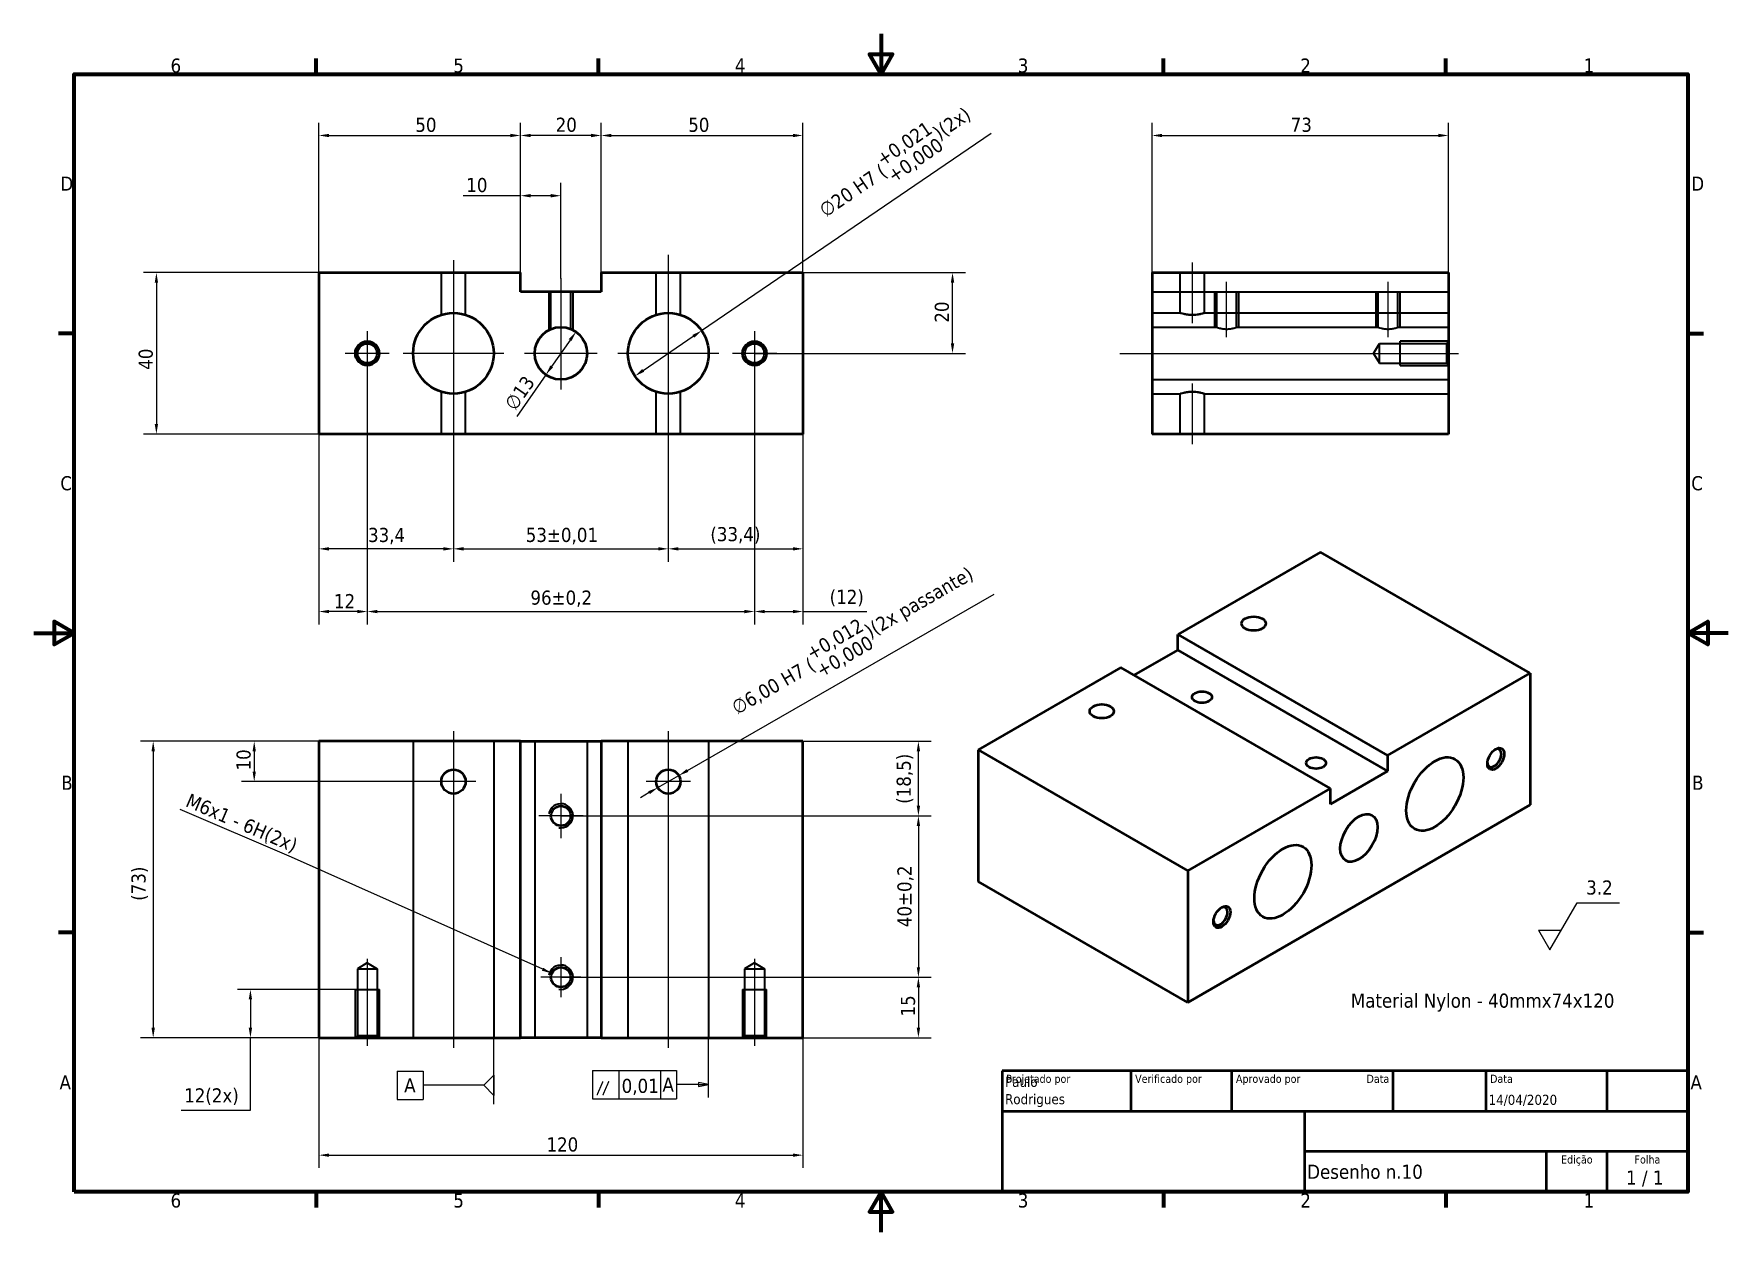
# Model space of a CAD drawing. Header units: millimetres. Extents: x 0 to 420, y 0 to 297.
import ezdxf
from ezdxf.enums import TextEntityAlignment as Align

# ---------------------------------------------------------------- set-up
doc = ezdxf.new("R2010")
doc.units = ezdxf.units.MM
for name, color, linetype, lineweight in [('Borda (ISO)', 7, 'Continuous', 70), ('Dimensão (ISO)', 7, 'Continuous', 25), ('Estreito visível (ISO)', 7, 'Continuous', 35), ('Linha de centro (ISO)', 7, 'Continuous', 25), ('Marca de centro (ISO)', 7, 'Continuous', 25), ('Oculto (ISO)', 7, 'Continuous', 35), ('Símbolo (ISO)', 7, 'Continuous', 25), ('Título (ISO)', 7, 'Continuous', 50), ('Visível (ISO)', 7, 'Continuous', 50)]:
    doc.layers.add(name, color=color, linetype=linetype, lineweight=lineweight)
doc.styles.add('Estilo de texto13', font='tahoma.ttf')
doc.styles.add('Estilo de texto14', font='tahoma.ttf')
doc.styles.add('Estilo de texto9', font='')
doc.styles.add('Texto da nota (ISO)', font='tahoma.ttf')
doc.styles.get('Estilo de texto9').set_extended_font_data('AIGDT')
doc.dimstyles.new('Padrão (ISO)', dxfattribs={"dimtxt": 3.5, "dimasz": 2.5, "dimexe": 3.175, "dimexo": 0, "dimgap": 0.762, "dimtad": 1, "dimrnd": 1e-08, "dimzin": 0, "dimtxsty": 'Texto da nota (ISO)', "dimcen": 0.09, "dimdle": 10, "dimclrd": 256, "dimclre": 256, "dimclrt": 256, "dimazin": 0, "dimtfac": 1.001486, "dimtmove": 0, "dimatfit": 3, "dimfxl": 1, "dimtolj": 1, "dimtzin": 0, "dimlwd": -1, "dimlwe": -1, "dimarcsym": 0})
doc.dimstyles.new('Padrão (ISO)$7', dxfattribs={"dimtxt": 3.5, "dimasz": 2.5, "dimexe": 3.175, "dimexo": 0, "dimgap": 0.762, "dimtad": 1, "dimrnd": 1e-08, "dimzin": 0, "dimtxsty": 'Texto da nota (ISO)', "dimcen": 0.09, "dimdle": 10, "dimclrd": 256, "dimclre": 256, "dimclrt": 256, "dimazin": 0, "dimtfac": 1.001486, "dimtmove": 0, "dimatfit": 3, "dimfxl": 1, "dimtolj": 1, "dimtzin": 0, "dimlwd": -1, "dimlwe": -1, "dimarcsym": 0})

msp = doc.modelspace()

# ---------------------------------------------------------------- texts
at = {"layer": 'Símbolo (ISO)', "insert": (64.114, 93.4546), "char_height": 3.5, "width": 30.978517, "attachment_point": 9, "rotation": 336.74425, "line_spacing_factor": 0.6125, "style": 'Texto da nota (ISO)'}
msp.add_mtext('{M6x1 - 6H(2x)}', dxfattribs=at)
at = {"layer": 'Símbolo (ISO)', "insert": (326.4701, 59.1296), "char_height": 3.5, "width": 66.341166, "attachment_point": 1, "style": 'Texto da nota (ISO)'}
msp.add_mtext('{\\fTahoma|b0|i0;Material Nylon - 40mmx74x120}', dxfattribs=at)

# ---------------------------------------------------------------- blocks, each defined once
blk = doc.blocks.new('Bordas Borda padrão')
at = {"layer": 'Borda (ISO)'}
for p, q in [((70, 287), (70, 290.9)), ((140, 287), (140, 290.9)), ((280, 287), (280, 290.9)), ((350, 287), (350, 290.9)), ((10, 222.75), (6.1, 222.75)), ((410, 222.75), (413.9, 222.75)), ((10, 74.25), (6.1, 74.25)), ((410, 74.25), (413.9, 74.25)), ((70, 10), (70, 6.1)), ((140, 10), (140, 6.1)), ((280, 10), (280, 6.1)), ((350, 10), (350, 6.1))]:
    blk.add_line(p, q, dxfattribs=at)
at = {"layer": 'Borda (ISO)', "flags": 128}
for points in [[(210, 297), (210, 287), (207.11, 292), (212.89, 292), (210, 287)], [(10, 10), (10, 287), (410, 287), (410, 10), (10, 10)], [(0, 148.5), (10, 148.5), (5, 151.39), (5, 145.61), (10, 148.5)], [(420, 148.5), (410, 148.5), (415, 151.39), (415, 145.61), (410, 148.5)], [(210, 0), (210, 10), (207.11, 5), (212.89, 5), (210, 10)]]:
    blk.add_lwpolyline(points, dxfattribs=at)
at = {"layer": 'Borda (ISO)', "char_height": 3.5, "attachment_point": 7, "style": 'Texto da nota (ISO)'}
for s, insert in [('6', (33.88, 287.33)), ('5', (103.98, 287.33)), ('4', (173.78, 287.4)), ('3', (243.91, 287.33)), ('2', (313.94, 287.4)), ('1', (384.21, 287.4)), ('D', (6.57, 258.13)), ('D', (410.87, 258.13)), ('C', (6.56, 183.81)), ('C', (410.86, 183.81)), ('B', (6.78, 109.63)), ('B', (411.08, 109.63)), ('A', (6.36, 35.38)), ('A', (410.66, 35.38)), ('6', (33.88, 6.03)), ('5', (103.98, 6.03)), ('4', (173.78, 6.1)), ('3', (243.91, 6.03)), ('2', (313.94, 6.1)), ('1', (384.21, 6.1))]:
    blk.add_mtext(s, dxfattribs=dict(at, insert=insert))
blk = doc.blocks.new('Blocos de títulos ISO')
at = {"layer": 'Título (ISO)'}
for p, q in [((270.07, 130), (100.07, 130)), ((100.07, 130), (100.07, 100)), ((132.07, 120), (132.07, 130)), ((157.07, 120), (157.07, 130)), ((197.07, 120), (197.07, 130)), ((220.07, 120), (220.07, 130)), ((250.07, 120), (250.07, 130)), ((270.07, 100), (270.07, 130)), ((100.07, 120), (270.07, 120)), ((175.07, 120), (175.07, 100)), ((270.07, 110), (175.07, 110)), ((235.07, 100), (235.07, 110)), ((250.07, 100), (250.07, 110)), ((100.07, 100), (270.07, 100))]:
    blk.add_line(p, q, dxfattribs=at)
at = {"layer": 'Título (ISO)', "style": 'Estilo de texto14'}
for s, p in [('Projetado por', (101.07, 129)), ('Verificado por', (133.07, 129)), ('Aprovado por', (158.07, 129)), ('Data', (221.07, 129))]:
    blk.add_text(s, height=2, dxfattribs=at).set_placement(p, align=Align.TOP_LEFT)
blk.add_text('Data', height=2, dxfattribs=at).set_placement((196.07, 129), align=Align.TOP_RIGHT)
for s, p in [('Edição', (242.57, 109)), ('Folha', (260.07, 109))]:
    blk.add_text(s, height=2, dxfattribs=at).set_placement(p, align=Align.TOP_CENTER)
at = {"layer": 'Título (ISO)', "style": 'Texto da nota (ISO)'}
blk.add_text('1 / 1 ', height=3.5, dxfattribs=at).set_placement((260.07, 103.5), align=Align.MIDDLE_CENTER)
at = {"layer": 'Título (ISO)'}
for tag, p, height, style in [('AUTOR_001', (100.82, 125.99), 2.5, 'Estilo de texto13'), ('AUTOR_002', (100.82, 121.71), 2.5, 'Estilo de texto13'), ('DATA_DE_CRIAÇÃO_001', (220.69, 121.54), 2.5, 'Estilo de texto13'), ('NÚMERO_DA_PEÇA_001', (175.72, 103.21), 3.5, 'Texto da nota (ISO)')]:
    blk.add_attdef(tag, p, '', height=height, dxfattribs=dict(at, style=style))
at = {"layer": 'Título (ISO)', "style": 'Estilo de texto13'}
for tag, p in [('VERIFICADO_POR', (133.07, 121)), ('APROVADO_POR_ENG.', (158.07, 121))]:
    blk.add_attdef(tag, text='', height=2.5, dxfattribs=at).set_placement(p, align=Align.BOTTOM_LEFT)
blk.add_attdef('DATA_DE_APROVAÇÃO_DA_ENG.', text='', height=2.5, dxfattribs=at).set_placement((196.07, 121), align=Align.BOTTOM_RIGHT)
at = {"layer": 'Título (ISO)', "style": 'Texto da nota (ISO)'}
for tag, p in [('TÍTULO', (222.57, 115)), ('EMPRESA', (137.41, 109.96)), ('NÚMERO_DE_REVISÃO', (242.57, 103.5))]:
    blk.add_attdef(tag, text='', height=3.5, dxfattribs=at).set_placement(p, align=Align.MIDDLE_CENTER)
blk = doc.blocks.new('*D5')
at = {"layer": 'Defpoints', "color": 0, "transparency": 16777216}
for p in [(70.65, 237.82), (30.37, 197.82), (70.65, 197.82)]:
    blk.add_point(p, dxfattribs=at)
at = {"layer": 'Dimensão (ISO)', "transparency": 16777216}
for p, q in [((70.65, 237.82), (27.2, 237.82)), ((30.37, 235.32), (30.37, 200.32)), ((70.65, 197.82), (27.2, 197.82))]:
    blk.add_line(p, q, dxfattribs=at)
for points in [[(29.96, 235.32), (30.79, 235.32), (30.37, 237.82)], [(29.96, 200.32), (30.79, 200.32), (30.37, 197.82)]]:
    blk.add_solid(points, dxfattribs=at)
at = {"layer": 'Dimensão (ISO)', "transparency": 16777216, "insert": (25.97, 213.74), "char_height": 3.5, "attachment_point": 1, "rotation": 90, "style": 'Texto da nota (ISO)'}
blk.add_mtext('\\A1;40', dxfattribs=at)
blk = doc.blocks.new('*D6')
at = {"layer": 'Defpoints', "color": 0, "transparency": 16777216}
for p in [(350.69, 271.82), (277.19, 237.82), (350.69, 237.82)]:
    blk.add_point(p, dxfattribs=at)
at = {"layer": 'Dimensão (ISO)', "transparency": 16777216}
for p, q in [((277.19, 237.82), (277.19, 274.99)), ((350.69, 237.82), (350.69, 274.99)), ((279.69, 271.82), (348.19, 271.82))]:
    blk.add_line(p, q, dxfattribs=at)
for points in [[(279.69, 272.23), (279.69, 271.4), (277.19, 271.82)], [(348.19, 272.23), (348.19, 271.4), (350.69, 271.82)]]:
    blk.add_solid(points, dxfattribs=at)
at = {"layer": 'Dimensão (ISO)', "transparency": 16777216, "insert": (311.56, 276.23), "char_height": 3.5, "attachment_point": 1, "style": 'Texto da nota (ISO)'}
blk.add_mtext('\\A1;73', dxfattribs=at)
blk = doc.blocks.new('*D7')
at = {"layer": 'Defpoints', "color": 0, "transparency": 16777216}
for p in [(70.65, 121.67), (29.58, 48.17), (70.65, 48.17)]:
    blk.add_point(p, dxfattribs=at)
at = {"layer": 'Dimensão (ISO)', "transparency": 16777216}
for p, q in [((70.65, 121.67), (26.4, 121.67)), ((29.58, 119.17), (29.58, 50.67)), ((70.65, 48.17), (26.4, 48.17))]:
    blk.add_line(p, q, dxfattribs=at)
for points in [[(29.16, 119.17), (30, 119.17), (29.58, 121.67)], [(29.16, 50.67), (30, 50.67), (29.58, 48.17)]]:
    blk.add_solid(points, dxfattribs=at)
at = {"layer": 'Dimensão (ISO)', "transparency": 16777216, "insert": (24.19, 82.12), "char_height": 3.5, "attachment_point": 1, "rotation": 90, "style": 'Texto da nota (ISO)'}
blk.add_mtext('\\A1;(73)', dxfattribs=at)
blk = doc.blocks.new('Identificador de textura de superfície1')
at = {"layer": 'Símbolo (ISO)'}
for p, q in [((375.84, 69.95), (382.55, 81.58)), ((382.55, 81.58), (393.05, 81.58)), ((373.02, 74.85), (375.84, 69.95)), ((373.02, 74.85), (378.67, 74.85))]:
    blk.add_line(p, q, dxfattribs=at)
at = {"layer": 'Símbolo (ISO)', "insert": (384.82, 83.6), "char_height": 3.5, "attachment_point": 7, "style": 'Texto da nota (ISO)'}
blk.add_mtext('3.2', dxfattribs=at)
blk = doc.blocks.new('*D9')
at = {"layer": 'Defpoints', "color": 0, "transparency": 16777216}
for p in [(120.65, 271.82), (70.65, 237.82), (120.65, 237.82)]:
    blk.add_point(p, dxfattribs=at)
at = {"layer": 'Dimensão (ISO)', "transparency": 16777216}
for p, q in [((70.65, 237.82), (70.65, 274.99)), ((120.65, 237.82), (120.65, 274.99)), ((73.15, 271.82), (118.15, 271.82))]:
    blk.add_line(p, q, dxfattribs=at)
for points in [[(73.15, 272.23), (73.15, 271.4), (70.65, 271.82)], [(118.15, 272.23), (118.15, 271.4), (120.65, 271.82)]]:
    blk.add_solid(points, dxfattribs=at)
at = {"layer": 'Dimensão (ISO)', "transparency": 16777216, "insert": (94.56, 276.22), "char_height": 3.5, "attachment_point": 1, "style": 'Texto da nota (ISO)'}
blk.add_mtext('\\A1;50', dxfattribs=at)
blk = doc.blocks.new('*D10')
at = {"layer": 'Defpoints', "color": 0, "transparency": 16777216}
for p in [(120.65, 271.82), (120.65, 237.82), (140.65, 237.82)]:
    blk.add_point(p, dxfattribs=at)
at = {"layer": 'Dimensão (ISO)', "transparency": 16777216}
for p, q in [((120.65, 237.82), (120.65, 274.99)), ((140.65, 237.82), (140.65, 274.99)), ((138.15, 271.82), (123.15, 271.82))]:
    blk.add_line(p, q, dxfattribs=at)
for points in [[(123.15, 272.23), (123.15, 271.4), (120.65, 271.82)], [(138.15, 272.23), (138.15, 271.4), (140.65, 271.82)]]:
    blk.add_solid(points, dxfattribs=at)
at = {"layer": 'Dimensão (ISO)', "transparency": 16777216, "insert": (129.35, 276.23), "char_height": 3.5, "attachment_point": 1, "style": 'Texto da nota (ISO)'}
blk.add_mtext('\\A1;20', dxfattribs=at)
blk = doc.blocks.new('*D11')
at = {"layer": 'Defpoints', "color": 0, "transparency": 16777216}
for p in [(190.65, 271.82), (140.65, 237.82), (190.65, 237.82)]:
    blk.add_point(p, dxfattribs=at)
at = {"layer": 'Dimensão (ISO)', "transparency": 16777216}
for p, q in [((140.65, 237.82), (140.65, 274.99)), ((190.65, 237.82), (190.65, 274.99)), ((143.15, 271.82), (188.15, 271.82))]:
    blk.add_line(p, q, dxfattribs=at)
for points in [[(143.15, 272.23), (143.15, 271.4), (140.65, 271.82)], [(188.15, 272.23), (188.15, 271.4), (190.65, 271.82)]]:
    blk.add_solid(points, dxfattribs=at)
at = {"layer": 'Dimensão (ISO)', "transparency": 16777216, "insert": (162.21, 276.22), "char_height": 3.5, "attachment_point": 1, "style": 'Texto da nota (ISO)'}
blk.add_mtext('\\A1;50', dxfattribs=at)
blk = doc.blocks.new('*D12')
at = {"layer": 'Defpoints', "color": 0, "transparency": 16777216}
for p in [(190.65, 237.82), (227.73, 237.82), (178.65, 217.82)]:
    blk.add_point(p, dxfattribs=at)
at = {"layer": 'Dimensão (ISO)', "transparency": 16777216}
for p, q in [((190.65, 237.82), (230.91, 237.82)), ((227.73, 220.32), (227.73, 235.32)), ((178.65, 217.82), (230.91, 217.82))]:
    blk.add_line(p, q, dxfattribs=at)
for points in [[(227.31, 235.32), (228.15, 235.32), (227.73, 237.82)], [(227.31, 220.32), (228.15, 220.32), (227.73, 217.82)]]:
    blk.add_solid(points, dxfattribs=at)
at = {"layer": 'Dimensão (ISO)', "transparency": 16777216, "insert": (223.32, 225.42), "char_height": 3.5, "attachment_point": 1, "rotation": 90, "style": 'Texto da nota (ISO)'}
blk.add_mtext('\\A1;20', dxfattribs=at)
blk = doc.blocks.new('*D13')
at = {"layer": 'Defpoints', "color": 0, "transparency": 16777216}
for p in [(70.65, 197.82), (104.01, 193.1), (70.65, 169.36)]:
    blk.add_point(p, dxfattribs=at)
at = {"layer": 'Dimensão (ISO)', "transparency": 16777216}
for p, q in [((70.65, 197.82), (70.65, 166.18)), ((104.01, 193.1), (104.01, 166.18)), ((101.51, 169.36), (73.15, 169.36))]:
    blk.add_line(p, q, dxfattribs=at)
for points in [[(73.15, 169.78), (73.15, 168.94), (70.65, 169.36)], [(101.51, 169.78), (101.51, 168.94), (104.01, 169.36)]]:
    blk.add_solid(points, dxfattribs=at)
at = {"layer": 'Dimensão (ISO)', "transparency": 16777216, "insert": (82.83, 174.56), "char_height": 3.5, "attachment_point": 1, "style": 'Texto da nota (ISO)'}
blk.add_mtext('\\A1;33,4', dxfattribs=at)
blk = doc.blocks.new('*D14')
at = {"layer": 'Defpoints', "color": 0, "transparency": 16777216}
for p in [(157.27, 193.42), (104.01, 193.1), (157.27, 169.36)]:
    blk.add_point(p, dxfattribs=at)
at = {"layer": 'Dimensão (ISO)', "transparency": 16777216}
for p, q in [((157.27, 193.42), (157.27, 166.18)), ((104.01, 193.1), (104.01, 166.18)), ((106.51, 169.36), (154.77, 169.36))]:
    blk.add_line(p, q, dxfattribs=at)
for points in [[(106.51, 169.78), (106.51, 168.94), (104.01, 169.36)], [(154.77, 169.78), (154.77, 168.94), (157.27, 169.36)]]:
    blk.add_solid(points, dxfattribs=at)
at = {"layer": 'Dimensão (ISO)', "transparency": 16777216, "insert": (121.93, 174.57), "char_height": 3.5, "attachment_point": 1, "style": 'Texto da nota (ISO)'}
blk.add_mtext('\\A1;53{\\H3.5052;±0,01}', dxfattribs=at)
blk = doc.blocks.new('*D15')
at = {"layer": 'Defpoints', "color": 0, "transparency": 16777216}
for p in [(190.65, 197.82), (157.27, 193.42), (190.65, 169.36)]:
    blk.add_point(p, dxfattribs=at)
at = {"layer": 'Dimensão (ISO)', "transparency": 16777216}
for p, q in [((190.65, 197.82), (190.65, 166.18)), ((157.27, 193.42), (157.27, 166.18)), ((159.77, 169.36), (188.15, 169.36))]:
    blk.add_line(p, q, dxfattribs=at)
for points in [[(159.77, 169.78), (159.77, 168.94), (157.27, 169.36)], [(188.15, 169.78), (188.15, 168.94), (190.65, 169.36)]]:
    blk.add_solid(points, dxfattribs=at)
at = {"layer": 'Dimensão (ISO)', "transparency": 16777216, "insert": (167.7, 174.75), "char_height": 3.5, "attachment_point": 1, "style": 'Texto da nota (ISO)'}
blk.add_mtext('\\A1;(33,4)', dxfattribs=at)
blk = doc.blocks.new('*D16')
at = {"layer": 'Defpoints', "color": 0, "transparency": 16777216}
for p in [(165.54, 223.45), (149.01, 212.19)]:
    blk.add_point(p, dxfattribs=at)
at = {"layer": 'Dimensão (ISO)', "transparency": 16777216}
for p, q in [((165.54, 223.45), (237.33, 272.36)), ((151.08, 213.59), (163.47, 222.04))]:
    blk.add_line(p, q, dxfattribs=at)
for points in [[(163.24, 222.38), (163.71, 221.7), (165.54, 223.45)], [(150.84, 213.94), (151.31, 213.25), (149.01, 212.19)]]:
    blk.add_solid(points, dxfattribs=at)
at = {"layer": 'Dimensão (ISO)', "transparency": 16777216, "insert": (192.89, 256.34), "char_height": 3.5, "attachment_point": 1, "rotation": 34.2664, "style": 'Texto da nota (ISO)'}
blk.add_mtext('\\A1;\\fTahoma|b0|i0;\\H3.5000;∅20 H7 (\\S+0,021^ +0,000;)(2x)', dxfattribs=at)
blk = doc.blocks.new('*D17')
at = {"layer": 'Defpoints', "color": 0, "transparency": 16777216}
for p in [(70.65, 48.17), (190.65, 48.17), (190.65, 19.07)]:
    blk.add_point(p, dxfattribs=at)
at = {"layer": 'Dimensão (ISO)', "transparency": 16777216}
for p, q in [((70.65, 48.17), (70.65, 15.9)), ((190.65, 48.17), (190.65, 15.9)), ((73.15, 19.07), (188.15, 19.07))]:
    blk.add_line(p, q, dxfattribs=at)
for points in [[(73.15, 19.49), (73.15, 18.66), (70.65, 19.07)], [(188.15, 19.49), (188.15, 18.66), (190.65, 19.07)]]:
    blk.add_solid(points, dxfattribs=at)
at = {"layer": 'Dimensão (ISO)', "transparency": 16777216, "insert": (127.07, 23.48), "char_height": 3.5, "attachment_point": 1, "style": 'Texto da nota (ISO)'}
blk.add_mtext('\\A1;120', dxfattribs=at)
blk = doc.blocks.new('*D18')
at = {"layer": 'Defpoints', "color": 0, "transparency": 16777216}
for p in [(82.65, 212.36), (70.65, 197.82), (70.65, 153.82)]:
    blk.add_point(p, dxfattribs=at)
at = {"layer": 'Dimensão (ISO)', "transparency": 16777216}
for p, q in [((82.65, 212.36), (82.65, 150.64)), ((70.65, 197.82), (70.65, 150.64)), ((80.15, 153.82), (73.15, 153.82))]:
    blk.add_line(p, q, dxfattribs=at)
for points in [[(73.15, 154.23), (73.15, 153.4), (70.65, 153.82)], [(80.15, 154.23), (80.15, 153.4), (82.65, 153.82)]]:
    blk.add_solid(points, dxfattribs=at)
at = {"layer": 'Dimensão (ISO)', "transparency": 16777216, "insert": (74.39, 158.15), "char_height": 3.5, "attachment_point": 1, "style": 'Texto da nota (ISO)'}
blk.add_mtext('\\A1;12', dxfattribs=at)
blk = doc.blocks.new('*D19')
at = {"layer": 'Defpoints', "color": 0, "transparency": 16777216}
for p in [(82.65, 212.36), (178.65, 212.32), (178.65, 153.82)]:
    blk.add_point(p, dxfattribs=at)
at = {"layer": 'Dimensão (ISO)', "transparency": 16777216}
for p, q in [((82.65, 212.36), (82.65, 150.64)), ((178.65, 212.32), (178.65, 150.64)), ((85.15, 153.82), (176.15, 153.82))]:
    blk.add_line(p, q, dxfattribs=at)
for points in [[(85.15, 154.23), (85.15, 153.4), (82.65, 153.82)], [(176.15, 154.23), (176.15, 153.4), (178.65, 153.82)]]:
    blk.add_solid(points, dxfattribs=at)
at = {"layer": 'Dimensão (ISO)', "transparency": 16777216, "insert": (123.09, 159.03), "char_height": 3.5, "attachment_point": 1, "style": 'Texto da nota (ISO)'}
blk.add_mtext('\\A1;96{\\H3.5052;±0,2}', dxfattribs=at)
blk = doc.blocks.new('*D20')
at = {"layer": 'Defpoints', "color": 0, "transparency": 16777216}
for p in [(178.65, 212.32), (190.65, 197.82), (190.65, 153.82)]:
    blk.add_point(p, dxfattribs=at)
at = {"layer": 'Dimensão (ISO)', "transparency": 16777216}
for p, q in [((178.65, 212.32), (178.65, 150.64)), ((190.65, 197.82), (190.65, 150.64)), ((181.15, 153.82), (188.15, 153.82)), ((190.65, 153.82), (206.46, 153.82))]:
    blk.add_line(p, q, dxfattribs=at)
for points in [[(181.15, 154.23), (181.15, 153.4), (178.65, 153.82)], [(188.15, 154.23), (188.15, 153.4), (190.65, 153.82)]]:
    blk.add_solid(points, dxfattribs=at)
at = {"layer": 'Dimensão (ISO)', "transparency": 16777216, "insert": (197.27, 159.21), "char_height": 3.5, "attachment_point": 1, "style": 'Texto da nota (ISO)'}
blk.add_mtext('\\A1;(12)', dxfattribs=at)
blk = doc.blocks.new('*D21')
at = {"layer": 'Defpoints', "color": 0, "transparency": 16777216}
for p in [(134.38, 223.14), (126.92, 212.49)]:
    blk.add_point(p, dxfattribs=at)
at = {"layer": 'Dimensão (ISO)', "transparency": 16777216}
for p, q in [((132.94, 221.09), (128.35, 214.54)), ((126.92, 212.49), (119.69, 202.16))]:
    blk.add_line(p, q, dxfattribs=at)
for points in [[(132.6, 221.33), (133.28, 220.86), (134.38, 223.14)], [(128.01, 214.78), (128.7, 214.3), (126.92, 212.49)]]:
    blk.add_solid(points, dxfattribs=at)
at = {"layer": 'Dimensão (ISO)', "transparency": 16777216, "insert": (116.41, 205.38), "char_height": 3.5, "attachment_point": 1, "rotation": 55.0101, "style": 'Texto da nota (ISO)'}
blk.add_mtext('\\A1;∅13', dxfattribs=at)
blk = doc.blocks.new('*D22')
at = {"layer": 'Defpoints', "color": 0, "transparency": 16777216}
for p in [(79.65, 60.17), (53.68, 48.17), (70.65, 48.17)]:
    blk.add_point(p, dxfattribs=at)
at = {"layer": 'Dimensão (ISO)', "transparency": 16777216}
for p, q in [((79.65, 60.17), (50.5, 60.17)), ((53.68, 57.67), (53.68, 50.67)), ((70.65, 48.17), (50.5, 48.17)), ((53.68, 30.25), (53.68, 48.17)), ((36.49, 30.25), (53.68, 30.25))]:
    blk.add_line(p, q, dxfattribs=at)
for points in [[(53.26, 57.67), (54.09, 57.67), (53.68, 60.17)], [(53.26, 50.67), (54.09, 50.67), (53.68, 48.17)]]:
    blk.add_solid(points, dxfattribs=at)
at = {"layer": 'Dimensão (ISO)', "transparency": 16777216, "insert": (37.25, 35.64), "char_height": 3.5, "attachment_point": 1, "style": 'Texto da nota (ISO)'}
blk.add_mtext('\\A1;\\fTahoma|b0|i0;\\H3.5000;12(2x)', dxfattribs=at)
blk = doc.blocks.new('*D23')
at = {"layer": 'Defpoints', "color": 0, "transparency": 16777216}
for p in [(154.68, 110.18), (159.88, 113.17)]:
    blk.add_point(p, dxfattribs=at)
at = {"layer": 'Dimensão (ISO)', "transparency": 16777216}
for p, q in [((162.05, 114.42), (238.02, 158.12)), ((154.68, 110.18), (159.88, 113.17)), ((152.51, 108.93), (150.34, 107.68))]:
    blk.add_line(p, q, dxfattribs=at)
for points in [[(161.84, 114.78), (162.25, 114.06), (159.88, 113.17)], [(152.3, 109.29), (152.72, 108.57), (154.68, 110.18)]]:
    blk.add_solid(points, dxfattribs=at)
at = {"layer": 'Dimensão (ISO)', "transparency": 16777216, "insert": (171.32, 133.34), "char_height": 3.5, "attachment_point": 1, "rotation": 29.9112, "style": 'Texto da nota (ISO)'}
blk.add_mtext('\\A1;\\fTahoma|b0|i0;\\H3.5000;∅6,00 H7 (\\S+0,012^ +0,000;)(2x passante)', dxfattribs=at)
blk = doc.blocks.new('*D24')
at = {"layer": 'Defpoints', "color": 0, "transparency": 16777216}
for p in [(70.65, 121.67), (54.62, 111.67), (98.52, 111.67)]:
    blk.add_point(p, dxfattribs=at)
at = {"layer": 'Dimensão (ISO)', "transparency": 16777216}
for p, q in [((70.65, 121.67), (51.45, 121.67)), ((54.62, 119.17), (54.62, 114.17)), ((98.52, 111.67), (51.45, 111.67))]:
    blk.add_line(p, q, dxfattribs=at)
for points in [[(54.21, 119.17), (55.04, 119.17), (54.62, 121.67)], [(54.21, 114.17), (55.04, 114.17), (54.62, 111.67)]]:
    blk.add_solid(points, dxfattribs=at)
at = {"layer": 'Dimensão (ISO)', "transparency": 16777216, "insert": (50.22, 114.41), "char_height": 3.5, "attachment_point": 1, "rotation": 90, "style": 'Texto da nota (ISO)'}
blk.add_mtext('\\A1;10', dxfattribs=at)
blk = doc.blocks.new('*D25')
at = {"layer": 'Defpoints', "color": 0, "transparency": 16777216}
for p in [(136.15, 103.17), (130.65, 63.17), (219.27, 63.17)]:
    blk.add_point(p, dxfattribs=at)
at = {"layer": 'Dimensão (ISO)', "transparency": 16777216}
for p, q in [((136.15, 103.17), (222.45, 103.17)), ((219.27, 100.67), (219.27, 65.67)), ((130.65, 63.17), (222.45, 63.17))]:
    blk.add_line(p, q, dxfattribs=at)
for points in [[(218.86, 100.67), (219.69, 100.67), (219.27, 103.17)], [(218.86, 65.67), (219.69, 65.67), (219.27, 63.17)]]:
    blk.add_solid(points, dxfattribs=at)
at = {"layer": 'Dimensão (ISO)', "transparency": 16777216, "insert": (214.06, 75.58), "char_height": 3.5, "attachment_point": 1, "rotation": 90, "style": 'Texto da nota (ISO)'}
blk.add_mtext('\\A1;40{\\H3.5052;±0,2}', dxfattribs=at)
blk = doc.blocks.new('*D26')
at = {"layer": 'Defpoints', "color": 0, "transparency": 16777216}
for p in [(167.27, 121.67), (219.27, 121.67), (130.65, 103.17)]:
    blk.add_point(p, dxfattribs=at)
at = {"layer": 'Dimensão (ISO)', "transparency": 16777216}
for p, q in [((167.27, 121.67), (222.45, 121.67)), ((219.27, 105.67), (219.27, 119.17)), ((130.65, 103.17), (222.45, 103.17))]:
    blk.add_line(p, q, dxfattribs=at)
for points in [[(218.86, 119.17), (219.69, 119.17), (219.27, 121.67)], [(218.86, 105.67), (219.69, 105.67), (219.27, 103.17)]]:
    blk.add_solid(points, dxfattribs=at)
at = {"layer": 'Dimensão (ISO)', "transparency": 16777216, "insert": (213.89, 106.16), "char_height": 3.5, "attachment_point": 1, "rotation": 90, "style": 'Texto da nota (ISO)'}
blk.add_mtext('\\A1;(18,5)', dxfattribs=at)
blk = doc.blocks.new('*D27')
at = {"layer": 'Defpoints', "color": 0, "transparency": 16777216}
for p in [(130.65, 63.17), (190.65, 48.17), (219.27, 48.17)]:
    blk.add_point(p, dxfattribs=at)
at = {"layer": 'Dimensão (ISO)', "transparency": 16777216}
for p, q in [((130.65, 63.17), (222.45, 63.17)), ((219.27, 60.67), (219.27, 50.67)), ((190.65, 48.17), (222.45, 48.17))]:
    blk.add_line(p, q, dxfattribs=at)
for points in [[(218.86, 60.67), (219.69, 60.67), (219.27, 63.17)], [(218.86, 50.67), (219.69, 50.67), (219.27, 48.17)]]:
    blk.add_solid(points, dxfattribs=at)
at = {"layer": 'Dimensão (ISO)', "transparency": 16777216, "insert": (214.93, 53.44), "char_height": 3.5, "attachment_point": 1, "rotation": 90, "style": 'Texto da nota (ISO)'}
blk.add_mtext('\\A1;15', dxfattribs=at)
blk = doc.blocks.new('*D28')
at = {"layer": 'Defpoints', "color": 0, "transparency": 16777216}
for p in [(120.65, 256.89), (120.65, 237.82), (130.65, 236.41)]:
    blk.add_point(p, dxfattribs=at)
at = {"layer": 'Dimensão (ISO)', "transparency": 16777216}
for p, q in [((120.65, 256.89), (106.43, 256.89)), ((120.65, 237.82), (120.65, 260.06)), ((128.15, 256.89), (123.15, 256.89)), ((130.65, 236.41), (130.65, 260.06))]:
    blk.add_line(p, q, dxfattribs=at)
for points in [[(123.15, 257.31), (123.15, 256.47), (120.65, 256.89)], [(128.15, 257.31), (128.15, 256.47), (130.65, 256.89)]]:
    blk.add_solid(points, dxfattribs=at)
at = {"layer": 'Dimensão (ISO)', "transparency": 16777216, "insert": (107.19, 261.29), "char_height": 3.5, "attachment_point": 1, "style": 'Texto da nota (ISO)'}
blk.add_mtext('\\A1;10', dxfattribs=at)
blk = doc.blocks.new('Indicação de referência1')
at = {"layer": 'Símbolo (ISO)'}
for p, q in [((114.01, 31.72), (114.01, 48.17)), ((90.07, 39.89), (96.5, 39.89)), ((90.07, 39.89), (90.07, 32.89)), ((96.5, 39.89), (96.5, 32.89)), ((101.18, 36.39), (96.5, 36.39)), ((111.51, 36.39), (101.18, 36.39)), ((90.07, 32.89), (96.5, 32.89))]:
    blk.add_line(p, q, dxfattribs=at)
at = {"layer": 'Símbolo (ISO)', "flags": 128}
blk.add_lwpolyline([(114.01, 38.89), (114.01, 33.89), (111.51, 36.39), (114.01, 38.89)], dxfattribs=at)
at = {"layer": 'Símbolo (ISO)'}
blk.add_solid([(114.01, 38.89), (114.01, 33.89), (111.51, 36.39), (114.01, 38.89)], dxfattribs=at)
at = {"layer": 'Símbolo (ISO)', "insert": (91.8, 34.64), "char_height": 3.5, "attachment_point": 7, "style": 'Texto da nota (ISO)'}
blk.add_mtext('A', dxfattribs=at)
blk = doc.blocks.new('&Indicação de nota e tolerância geométricas1')
at = {"layer": 'Símbolo (ISO)'}
for p, q in [((167.27, 33.4), (167.27, 48.17)), ((138.49, 40.07), (159.28, 40.07)), ((138.49, 40.07), (138.49, 33.07)), ((145.01, 40.07), (145.01, 33.07)), ((155.35, 40.07), (155.35, 33.07)), ((159.28, 40.07), (159.28, 33.07)), ((162.46, 36.57), (159.28, 36.57)), ((164.77, 36.57), (162.46, 36.57)), ((167.27, 36.57), (164.77, 37.07)), ((164.77, 37.07), (164.77, 36.07)), ((164.77, 36.57), (167.27, 36.57)), ((164.77, 36.07), (167.27, 36.57)), ((138.49, 33.07), (159.28, 33.07))]:
    blk.add_line(p, q, dxfattribs=at)
at = {"layer": 'Símbolo (ISO)', "flags": 128}
blk.add_lwpolyline([(164.77, 36.07), (167.27, 36.57), (164.77, 37.07), (164.77, 36.07)], dxfattribs=at)
at = {"layer": 'Símbolo (ISO)'}
blk.add_solid([(164.77, 36.07), (167.27, 36.57), (164.77, 37.07), (164.77, 36.07)], dxfattribs=at)
at = {"layer": 'Símbolo (ISO)', "char_height": 3.5, "attachment_point": 7}
for s, insert, style in [('0,01', (145.71, 33.95), 'Texto da nota (ISO)'), ('A', (155.83, 34.82), 'Texto da nota (ISO)'), ('f', (139.27, 33.87), 'Estilo de texto9')]:
    blk.add_mtext(s, dxfattribs=dict(at, insert=insert, style=style))

# ---------------------------------------------------------------- dimensions: what is measured, and where the dimension line sits
at = {"layer": 'Dimensão (ISO)'}
for p1, p2, text, override, picture, middle in [((149.01, 212.1873), (165.5385, 223.4481), '\\fTahoma|b0|i0;\\H3.5000;<> H7 (\\S+0,021^ +0,000;)(2x)', {"dimdec": 0, "dimlfac": 1, "dimtp": 0.021, "dimtm": 0, "dimtdec": 3, "dimatfit": 2}, '*D16', (218.1136, 259.2672)), ((154.6778, 110.1777), (159.8786, 113.1697), '\\fTahoma|b0|i0;\\H3.5000;<> H7 (\\S+0,012^ +0,000;)(2x passante)', {"dimdec": 2, "dimlfac": 1, "dimtp": 0.012, "dimtm": 0, "dimtdec": 3, "dimatfit": 2}, '*D23', (207.2741, 140.4356))]:
    dim = msp.add_diameter_dim_2p(p1=p1, p2=p2, text=text, dimstyle='Padrão (ISO)', override=override, dxfattribs=at)
    dim.commit()
    dim.dimension.update_dxf_attribs({"geometry": picture, "text_midpoint": middle, "dimtype": 163})
for base, p1, p2, angle, override, picture, middle in [((120.6482, 271.8177), (70.6482, 237.8177), (120.6482, 237.8177), 180, {"dimgap": 0.762, "dimdec": 0, "dimtol": 0, "dimlim": 0, "dimtp": 0, "dimtm": 0, "dimtdec": 2, "dimtofl": 0, "dimatfit": 1}, '*D9', (96.949, 271.8177)), ((120.6482, 271.8177), (140.6482, 237.8177), (120.6482, 237.8177), 180, {"dimgap": 0.762, "dimdec": 0, "dimtol": 0, "dimlim": 0, "dimtp": 0, "dimtm": 0, "dimtdec": 0, "dimtofl": 0, "dimatfit": 1}, '*D10', (131.7549, 271.8177)), ((190.6482, 271.8177), (140.6482, 237.8177), (190.6482, 237.8177), 180, {"dimgap": 0.762, "dimdec": 0, "dimtol": 0, "dimlim": 0, "dimtp": 0, "dimtm": 0, "dimtdec": 2, "dimtofl": 0, "dimatfit": 1}, '*D11', (164.5906, 271.8177)), ((350.6898096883, 271.817683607), (277.1898096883, 237.817683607), (350.6898096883, 237.817683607), 180, {"dimgap": 0.762, "dimdec": 0, "dimtol": 0, "dimlim": 0, "dimtp": 0, "dimtm": 0, "dimtdec": 2, "dimtofl": 0, "dimatfit": 1}, '*D6', (313.9398096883, 271.817683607)), ((120.6482, 256.8893), (130.6482, 236.4133), (120.6482, 237.8177), 180, {"dimgap": 0.762, "dimdec": 0, "dimtol": 0, "dimlim": 0, "dimtp": 0, "dimtm": 0, "dimtdec": 2, "dimtofl": 0, "dimatfit": 2}, '*D28', (109.4532, 256.8893)), ((30.3736, 197.8177), (70.6482, 237.8177), (70.6482, 197.8177), 270, {"dimgap": 0.762, "dimdec": 0, "dimtol": 0, "dimlim": 0, "dimtp": 0, "dimtm": 0, "dimtdec": 2, "dimtofl": 0, "dimatfit": 1}, '*D5', (30.3736, 216.2217)), ((227.7305, 237.8177), (178.6482, 217.8177), (190.6482, 237.8177), 270, {"dimgap": 0.762, "dimdec": 0, "dimtol": 0, "dimlim": 0, "dimtp": 0, "dimtm": 0, "dimtdec": 2, "dimtofl": 0, "dimatfit": 1}, '*D12', (227.7305, 227.8177)), ((70.6482, 153.8177), (82.6482, 212.3592), (70.6482, 197.8177), 180, {"dimgap": 0.762, "dimdec": 0, "dimtol": 0, "dimlim": 0, "dimtp": 0, "dimtm": 0, "dimtdec": 2, "dimtofl": 0, "dimatfit": 1}, '*D18', (76.6482, 153.8177)), ((178.6482, 153.8177), (82.6482, 212.3592), (178.6482, 212.3177), 180, {"dimgap": 0.762, "dimdec": 0, "dimtol": 1, "dimlim": 0, "dimtp": 0.2, "dimtm": 0.2, "dimtdec": 1, "dimtofl": 0, "dimatfit": 1}, '*D19', (130.6482, 153.8177)), ((70.6482, 169.3592), (104.0142, 193.1002), (70.6482, 197.8177), 180, {"dimgap": 0.762, "dimdec": 1, "dimtol": 0, "dimlim": 0, "dimtp": 0, "dimtm": 0, "dimtdec": 2, "dimtofl": 0, "dimatfit": 1}, '*D13', (87.3312, 169.3592)), ((157.2742, 169.3592), (104.0142, 193.1002), (157.2742, 193.4223), 180, {"dimgap": 0.762, "dimdec": 0, "dimtol": 1, "dimlim": 0, "dimtp": 0.01, "dimtm": 0.01, "dimtdec": 2, "dimtofl": 0, "dimatfit": 1}, '*D14', (130.6442, 169.3592)), ((54.624, 111.6737), (70.6482, 121.6737), (98.5182, 111.6737), 90, {"dimgap": 0.762, "dimdec": 0, "dimtol": 0, "dimlim": 0, "dimtp": 0, "dimtm": 0, "dimtdec": 2, "dimtofl": 0, "dimatfit": 1}, '*D24', (54.624, 116.6737)), ((219.2742, 63.1737), (136.1482, 103.1737), (130.6482, 63.1737), 90, {"dimgap": 0.762, "dimdec": 0, "dimtol": 1, "dimlim": 0, "dimtp": 0.2, "dimtm": 0.2, "dimtdec": 1, "dimtofl": 0, "dimatfit": 1}, '*D25', (219.2742, 83.1737)), ((219.2742, 48.1737), (130.6482, 63.1737), (190.6482, 48.1737), 270, {"dimgap": 0.762, "dimdec": 0, "dimtol": 0, "dimlim": 0, "dimtp": 0, "dimtm": 0, "dimtdec": 2, "dimtofl": 0, "dimatfit": 1}, '*D27', (219.2742, 55.6737)), ((190.6482, 19.0717), (70.6482, 48.1737), (190.6482, 48.1737), 180, {"dimgap": 0.762, "dimdec": 0, "dimtol": 0, "dimlim": 0, "dimtp": 0, "dimtm": 0, "dimtdec": 2, "dimtofl": 0, "dimatfit": 1}, '*D17', (130.6482, 19.0717))]:
    dim = msp.add_linear_dim(base=base, p1=p1, p2=p2, angle=angle, dimstyle='Padrão (ISO)', override=override, dxfattribs=at)
    dim.commit()
    dim.dimension.update_dxf_attribs({"geometry": picture, "text_midpoint": middle, "dimtype": 160})
dim = msp.add_diameter_dim_2p(p1=(134.3755, 223.1428), p2=(126.9209, 212.4925), dimstyle='Padrão (ISO)', override={"dimgap": 0.762, "dimdec": 0, "dimlfac": 1, "dimtol": 0, "dimlim": 0, "dimtp": 0, "dimtm": 0, "dimtdec": 2, "dimatfit": 2}, dxfattribs=at)
dim.commit()
dim.dimension.update_dxf_attribs({"geometry": '*D21', "text_midpoint": (122.588, 206.3022), "dimtype": 163})
for base, p1, p2, angle, text, override, picture, middle in [((190.6482, 153.8177), (178.6482, 212.3177), (190.6482, 197.8177), 180, '(<>)', {"dimgap": 0.762, "dimdec": 0, "dimtol": 0, "dimlim": 0, "dimtp": 0, "dimtm": 0, "dimtdec": 2, "dimtofl": 0, "dimatfit": 2}, '*D20', (201.4838, 153.8177)), ((190.6482, 169.3592), (157.2742, 193.4223), (190.6482, 197.8177), 180, '(<>)', {"dimgap": 0.762, "dimdec": 1, "dimtol": 0, "dimlim": 0, "dimtp": 0, "dimtm": 0, "dimtdec": 2, "dimtofl": 0, "dimatfit": 1}, '*D15', (173.9612, 169.3592)), ((29.5783806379, 48.1736937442), (70.6482315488, 121.6736937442), (70.6482315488, 48.1736937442), 90, '(<>)', {"dimgap": 0.762, "dimdec": 0, "dimtol": 0, "dimlim": 0, "dimtp": 0, "dimtm": 0, "dimtdec": 2, "dimtofl": 0, "dimatfit": 1}, '*D7', (29.5783806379, 86.3319740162)), ((219.2742, 121.6737), (130.6482, 103.1737), (167.2742, 121.6737), 90, '(<>)', {"dimgap": 0.762, "dimdec": 1, "dimtol": 0, "dimlim": 0, "dimtp": 0, "dimtm": 0, "dimtdec": 2, "dimtofl": 0, "dimatfit": 1}, '*D26', (219.2742, 112.4237)), ((53.6771, 48.1737), (79.6482, 60.1737), (70.6482, 48.1737), 90, '\\fTahoma|b0|i0;\\H3.5000;<>(2x)', {"dimgap": 0.762, "dimtih": 1, "dimtoh": 1, "dimdec": 0, "dimtol": 0, "dimlim": 0, "dimtp": 0, "dimtm": 0, "dimtdec": 2, "dimtofl": 0, "dimtmove": 1, "dimatfit": 2}, '*D22', (53.2596, 30.2546))]:
    dim = msp.add_linear_dim(base=base, p1=p1, p2=p2, angle=angle, text=text, dimstyle='Padrão (ISO)', override=override, dxfattribs=at)
    dim.commit()
    dim.dimension.update_dxf_attribs({"geometry": picture, "text_midpoint": middle, "dimtype": 160})

# ---------------------------------------------------------------- linework, layer by layer
at = {"layer": 'Estreito visível (ISO)'}
for centre, start, end in [((82.6482, 217.8177), 170, 80), ((178.6482, 217.8177), 170, 80), ((130.6482, 103.1737), 260, 170), ((130.6482, 63.1737), 260, 170)]:
    msp.add_arc(centre, 3, start, end, dxfattribs=at)
at = {"layer": 'Linha de centro (ISO)', "linetype": 'Continuous'}
for p, q in [((287.1898, 225.3177), (287.1898, 240.3177)), ((295.6898, 221.8177), (295.6898, 235.5577)), ((335.6898, 221.8177), (335.6898, 235.5577)), ((269.2317, 217.8177), (353.1898, 217.8177)), ((287.1898, 195.3177), (287.1898, 210.3177)), ((104.0142, 124.1737), (104.0142, 45.6737)), ((157.2742, 124.1737), (157.2742, 45.6737)), ((82.6482, 67.7737), (82.6482, 46.1737)), ((178.6482, 67.7737), (178.6482, 46.1737))]:
    msp.add_line(p, q, dxfattribs=at)
at = {"layer": 'Marca de centro (ISO)', "linetype": 'Continuous'}
for p, q in [((104.0142, 240.9217), (104.0142, 193.1002)), ((157.2742, 242.2099), (157.2742, 193.4223)), ((130.6482, 236.4133), (130.6482, 208.8177)), ((82.6482, 223.2762), (82.6482, 212.3592)), ((178.6482, 223.3177), (178.6482, 212.3177)), ((88.1067, 217.8177), (77.1897, 217.8177)), ((116.5142, 217.8177), (91.5142, 217.8177)), ((139.6482, 217.8177), (121.6482, 217.8177)), ((169.7742, 217.8177), (144.7742, 217.8177)), ((184.1482, 217.8177), (173.1482, 217.8177)), ((104.0182, 117.1737), (104.0182, 106.1737)), ((157.2782, 117.1737), (157.2782, 106.1737)), ((109.5182, 111.6737), (98.5182, 111.6737)), ((162.7782, 111.6737), (151.7782, 111.6737)), ((130.6482, 108.6737), (130.6482, 97.6737)), ((136.1482, 103.1737), (125.1482, 103.1737)), ((130.6482, 68.1322), (130.6482, 58.2152)), ((135.6067, 63.1737), (125.6897, 63.1737))]:
    msp.add_line(p, q, dxfattribs=at)
at = {"layer": 'Oculto (ISO)'}
for p, q in [((101.0182, 227.3583), (101.0182, 237.8177)), ((107.0182, 227.3558), (107.0182, 237.8177)), ((154.2782, 227.3583), (154.2782, 237.8177)), ((160.2782, 227.3558), (160.2782, 237.8177)), ((284.1898, 227.8177), (284.1898, 237.8177)), ((290.1898, 227.8177), (290.1898, 237.8177)), ((127.6482, 233.0577), (127.6482, 223.584)), ((128.1897, 223.8348), (128.1897, 233.0577)), ((133.1067, 223.8348), (133.1067, 233.0577)), ((133.6482, 223.584), (133.6482, 233.0577)), ((277.1898, 233.0577), (350.6898, 233.0577)), ((292.6898, 233.0577), (292.6898, 224.3177)), ((293.2313, 224.3177), (293.2313, 233.0577)), ((298.1483, 224.3177), (298.1483, 233.0577)), ((298.6898, 224.3177), (298.6898, 233.0577)), ((332.6898, 233.0577), (332.6898, 224.3177)), ((333.2313, 224.3177), (333.2313, 233.0577)), ((338.1483, 224.3177), (338.1483, 233.0577)), ((338.6898, 224.3177), (338.6898, 233.0577)), ((277.1898, 227.8177), (284.1898, 227.8177)), ((290.1898, 227.8177), (350.6898, 227.8177)), ((277.1898, 224.3177), (293.2313, 224.3177)), ((298.1483, 224.3177), (333.2313, 224.3177)), ((338.1483, 224.3177), (350.6898, 224.3177)), ((332.1126, 217.8177), (333.5898, 220.2762)), ((333.5898, 215.3592), (333.5898, 220.2762)), ((333.5898, 220.2762), (350.1898, 220.2762)), ((350.6898, 220.8177), (338.6898, 220.8177)), ((338.6898, 214.8177), (338.6898, 220.8177)), ((350.1898, 220.2762), (350.6898, 220.7762)), ((350.1898, 220.2762), (350.1898, 215.3592)), ((332.1126, 217.8177), (333.5898, 215.3592)), ((333.5898, 215.3592), (350.1898, 215.3592)), ((338.6898, 214.8177), (350.6898, 214.8177)), ((350.1898, 215.3592), (350.6898, 214.8592)), ((277.1898, 211.3177), (350.6898, 211.3177)), ((101.0182, 197.8177), (101.0182, 208.277)), ((107.0182, 197.8177), (107.0182, 208.2795)), ((154.2782, 197.8177), (154.2782, 208.277)), ((160.2782, 197.8177), (160.2782, 208.2795)), ((277.1898, 207.8177), (284.1898, 207.8177)), ((284.1898, 197.8177), (284.1898, 207.8177)), ((290.1898, 197.8177), (290.1898, 207.8177)), ((290.1898, 207.8177), (350.6898, 207.8177)), ((94.0142, 121.6737), (94.0142, 48.1737)), ((114.0142, 121.6737), (114.0142, 48.1737)), ((124.1482, 121.6737), (124.1482, 48.1737)), ((137.1482, 121.6737), (137.1482, 48.1737)), ((147.2742, 121.6737), (147.2742, 48.1737)), ((167.2742, 121.6737), (167.2742, 48.1737)), ((82.6482, 66.7509), (80.1897, 65.2737)), ((80.1897, 65.2737), (85.1067, 65.2737)), ((80.1897, 65.2737), (80.1897, 48.6737)), ((82.6482, 66.7509), (85.1067, 65.2737)), ((85.1067, 65.2737), (85.1067, 48.6737)), ((178.6482, 66.7509), (176.1897, 65.2737)), ((176.1897, 65.2737), (181.1067, 65.2737)), ((176.1897, 65.2737), (176.1897, 48.6737)), ((178.6482, 66.7509), (181.1067, 65.2737)), ((181.1067, 65.2737), (181.1067, 48.6737)), ((79.6482, 60.1737), (79.6482, 48.1737)), ((79.6482, 60.1737), (85.6482, 60.1737)), ((85.6482, 48.1737), (85.6482, 60.1737)), ((175.6482, 60.1737), (175.6482, 48.1737)), ((175.6482, 60.1737), (181.6482, 60.1737)), ((181.6482, 48.1737), (181.6482, 60.1737)), ((80.1897, 48.6737), (79.6897, 48.1737)), ((85.1067, 48.6737), (80.1897, 48.6737)), ((85.1067, 48.6737), (85.6067, 48.1737)), ((176.1897, 48.6737), (175.6897, 48.1737)), ((181.1067, 48.6737), (176.1897, 48.6737)), ((181.1067, 48.6737), (181.6067, 48.1737))]:
    msp.add_line(p, q, dxfattribs=at)
for points, knots in [([(287.1898, 227.3583), (287.5691, 227.3583), (287.9719, 227.3833), (288.7103, 227.4716), (289.0461, 227.5335), (289.5762, 227.6484), (289.8067, 227.709), (290.1136, 227.7943), (290.1898, 227.8178), (290.1898, 227.8175), (290.1136, 227.7937), (289.8066, 227.7078), (289.5761, 227.6469), (289.046, 227.5316), (288.7103, 227.4694), (287.9719, 227.3808), (287.5691, 227.3558), (286.8105, 227.3558), (286.4077, 227.3808), (285.6693, 227.4694), (285.3336, 227.5316), (284.8035, 227.6469), (284.573, 227.7078), (284.2661, 227.7937), (284.1898, 227.8175), (284.1898, 227.8178), (284.2661, 227.7943), (284.5729, 227.709), (284.8035, 227.6484), (285.3336, 227.5335), (285.6693, 227.4716), (286.4077, 227.3833), (286.8105, 227.3583), (287.1898, 227.3583)], [0, 0, 0, 0, 0.11378239, 0.11378239, 0.22756479, 0.22756479, 0.34130862, 0.34130862, 0.45505245, 0.45505245, 0.5688072, 0.5688072, 0.68256195, 0.68256195, 0.7963459, 0.7963459, 0.91012986, 0.91012986, 1.02391382, 1.02391382, 1.13769778, 1.13769778, 1.25145253, 1.25145253, 1.36520728, 1.36520728, 1.47895111, 1.47895111, 1.59269494, 1.59269494, 1.70647734, 1.70647734, 1.82025973, 1.82025973, 1.82025973, 1.82025973]), ([(293.2313, 224.3177), (293.2313, 224.3177), (293.2943, 224.2931), (293.5462, 224.2042), (293.7349, 224.141), (294.168, 224.0208), (294.4424, 223.9555), (295.047, 223.8617), (295.3776, 223.8348), (295.6898, 223.8348)], [1.123525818, 1.123525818, 1.123525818, 1.123525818, 1.217115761, 1.217115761, 1.310705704, 1.310705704, 1.404370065, 1.404370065, 1.498034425, 1.498034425, 1.498034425, 1.498034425]), ([(295.6898, 223.8348), (296.002, 223.8348), (296.3326, 223.8617), (296.9373, 223.9555), (297.2116, 224.0208), (297.6447, 224.141), (297.8334, 224.2042), (298.0853, 224.2931), (298.1483, 224.3177), (298.1483, 224.3177)], [0, 0, 0, 0, 0.09366436, 0.09366436, 0.18732872, 0.18732872, 0.280918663, 0.280918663, 0.374508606, 0.374508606, 0.374508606, 0.374508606]), ([(333.2313, 224.3177), (333.2313, 224.3177), (333.2943, 224.2931), (333.5462, 224.2042), (333.7349, 224.141), (334.168, 224.0208), (334.4424, 223.9555), (335.047, 223.8617), (335.3776, 223.8348), (335.6898, 223.8348)], [1.123525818, 1.123525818, 1.123525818, 1.123525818, 1.217115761, 1.217115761, 1.310705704, 1.310705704, 1.404370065, 1.404370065, 1.498034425, 1.498034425, 1.498034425, 1.498034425]), ([(335.6898, 223.8348), (336.002, 223.8348), (336.3326, 223.8617), (336.9373, 223.9555), (337.2116, 224.0208), (337.6447, 224.141), (337.8334, 224.2042), (338.0853, 224.2931), (338.1483, 224.3177), (338.1483, 224.3177)], [0, 0, 0, 0, 0.09366436, 0.09366436, 0.18732872, 0.18732872, 0.280918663, 0.280918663, 0.374508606, 0.374508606, 0.374508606, 0.374508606]), ([(287.1898, 208.277), (286.8105, 208.277), (286.4077, 208.2521), (285.6693, 208.1638), (285.3336, 208.1018), (284.8035, 207.987), (284.5729, 207.9264), (284.2661, 207.8411), (284.1898, 207.8175), (284.1898, 207.8178), (284.2661, 207.8417), (284.573, 207.9276), (284.8035, 207.9885), (285.3336, 208.1038), (285.6693, 208.1659), (286.4077, 208.2545), (286.8105, 208.2795), (287.5691, 208.2795), (287.9719, 208.2545), (288.7103, 208.1659), (289.046, 208.1038), (289.5761, 207.9885), (289.8066, 207.9276), (290.1136, 207.8417), (290.1898, 207.8178), (290.1898, 207.8175), (290.1136, 207.8411), (289.8067, 207.9264), (289.5762, 207.987), (289.0461, 208.1018), (288.7103, 208.1638), (287.9719, 208.2521), (287.5691, 208.277), (287.1898, 208.277)], [0, 0, 0, 0, 0.11378239, 0.11378239, 0.22756479, 0.22756479, 0.34130862, 0.34130862, 0.45505245, 0.45505245, 0.5688072, 0.5688072, 0.68256195, 0.68256195, 0.7963459, 0.7963459, 0.91012986, 0.91012986, 1.02391382, 1.02391382, 1.13769778, 1.13769778, 1.25145253, 1.25145253, 1.36520728, 1.36520728, 1.47895111, 1.47895111, 1.59269494, 1.59269494, 1.70647734, 1.70647734, 1.82025973, 1.82025973, 1.82025973, 1.82025973])]:
    msp.add_open_spline(points, degree=3, knots=knots, dxfattribs=at)
at = {"layer": 'Visível (ISO)'}
for p, q in [((70.6482, 237.8177), (120.6482, 237.8177)), ((70.6482, 237.8177), (70.6482, 197.8177)), ((120.6482, 233.0577), (120.6482, 237.8177)), ((140.6482, 237.8177), (140.6482, 233.0577)), ((140.6482, 237.8177), (190.6482, 237.8177)), ((190.6482, 237.8177), (190.6482, 197.8177)), ((277.1898, 237.8177), (350.6898, 237.8177)), ((277.1898, 237.8177), (277.1898, 197.8177)), ((350.6898, 237.8177), (350.6898, 197.8177)), ((140.6482, 233.0577), (120.6482, 233.0577)), ((190.6482, 197.8177), (70.6482, 197.8177)), ((350.6898, 197.8177), (277.1898, 197.8177)), ((318.9167, 168.5431), (283.5614, 148.1307)), ((370.8891, 138.5369), (318.9167, 168.5431)), ((283.5614, 148.1307), (335.5337, 118.1245)), ((283.5614, 144.2442), (283.5614, 148.1307)), ((272.7851, 138.0225), (283.5614, 144.2442)), ((283.5614, 144.2442), (335.5337, 114.238)), ((269.4192, 139.9658), (234.0639, 119.5533)), ((321.3916, 109.9595), (269.4192, 139.9658)), ((335.5337, 118.1245), (370.8891, 138.5369)), ((370.8891, 138.5369), (370.8891, 105.877)), ((120.6482, 121.6737), (70.6482, 121.6737)), ((70.6482, 121.6737), (70.6482, 48.1737)), ((120.6482, 121.6737), (140.6482, 121.6737)), ((120.6482, 48.1737), (120.6482, 121.6737)), ((140.6482, 121.6737), (140.6482, 48.1737)), ((190.6482, 121.6737), (140.6482, 121.6737)), ((190.6482, 48.1737), (190.6482, 121.6737)), ((234.0639, 119.5533), (286.0362, 89.5471)), ((234.0639, 119.5533), (234.0639, 86.8935)), ((335.5337, 118.1245), (335.5337, 114.238)), ((335.5337, 114.238), (321.3916, 106.073)), ((286.0362, 89.5471), (321.3916, 109.9595)), ((321.3916, 106.073), (321.3916, 109.9595)), ((370.8891, 105.877), (286.0362, 56.8872)), ((286.0362, 89.5471), (286.0362, 56.8872)), ((286.0362, 56.8872), (234.0639, 86.8935)), ((70.6482, 48.1737), (120.6482, 48.1737)), ((140.6482, 48.1737), (120.6482, 48.1737)), ((140.6482, 48.1737), (190.6482, 48.1737))]:
    msp.add_line(p, q, dxfattribs=at)
for centre, radius in [((104.0142, 217.8177), 10), ((157.2742, 217.8177), 10), ((130.6482, 217.8177), 6.5), ((82.6482, 217.8177), 2.9585), ((82.6482, 217.8177), 2.4585), ((178.6482, 217.8177), 2.9585), ((178.6482, 217.8177), 2.4585), ((104.0182, 111.6737), 3), ((157.2782, 111.6737), 3), ((130.6482, 103.1737), 2.4585), ((130.6482, 63.1737), 2.4585)]:
    msp.add_circle(centre, radius, dxfattribs=at)
for centre, major_axis in [((302.3916, 150.8374), (-3, 0)), ((264.7311, 129.0941), (-3, 0)), ((289.5718, 132.6091), (-2.4585, 0)), ((317.8561, 116.2792), (-2.4585, 0)), ((347.2901, 108.5821), (-5, -8.6603)), ((362.4038, 117.308), (-1.4793, -2.5621)), ((328.4627, 97.7121), (-3.25, -5.6292)), ((309.6296, 86.8388), (-5, -8.6603)), ((294.5215, 78.1161), (-1.4793, -2.5621))]:
    msp.add_ellipse(centre, major_axis=major_axis, ratio=0.57735027, dxfattribs=at)
for centre in [(362.0502, 117.5121), (294.168, 78.3203)]:
    msp.add_ellipse(centre, major_axis=(1.2293, 2.1291), ratio=0.57735027, start_param=2.45332198, end_param=6.97145598, dxfattribs=at)

# ---------------------------------------------------------------- block references
msp.add_blockref('Bordas Borda padrão', (0, 0))
msp.add_blockref('Blocos de títulos ISO', (139.9286, -90)).add_auto_attribs({'NÚMERO_DA_PEÇA_001': 'Desenho n.10', 'AUTOR_001': 'Paulo', 'DATA_DE_CRIAÇÃO_001': '14/04/2020', 'AUTOR_002': 'Rodrigues'})
at = {"layer": 'Símbolo (ISO)'}
for name in ['Identificador de textura de superfície1', 'Indicação de referência1', '&Indicação de nota e tolerância geométricas1']:
    msp.add_blockref(name, (0, 0), dxfattribs=at)

msp.set_redraw_order([(e.dxf.handle, doc.entitydb.next_handle()) for e in msp.query("TEXT MTEXT ATTDEF DIMENSION ARC_DIMENSION")])  # texts and dimensions are drawn at this point

# ---------------------------------------------------------------- leaders
at = {"layer": 'Símbolo (ISO)', "annotation_type": 0, "has_hookline": 1, "hookline_direction": 1, "text_width": 30.0732, "horizontal_direction": (0.918752, -0.394836, 0)}
msp.add_leader([(128.3895, 64.1444), (63.8837, 92.9186)], dimstyle='Padrão (ISO)$7', override={"dimgap": 0, "dimtad": 1}, dxfattribs=at)

doc.saveas('drawing.dxf')
